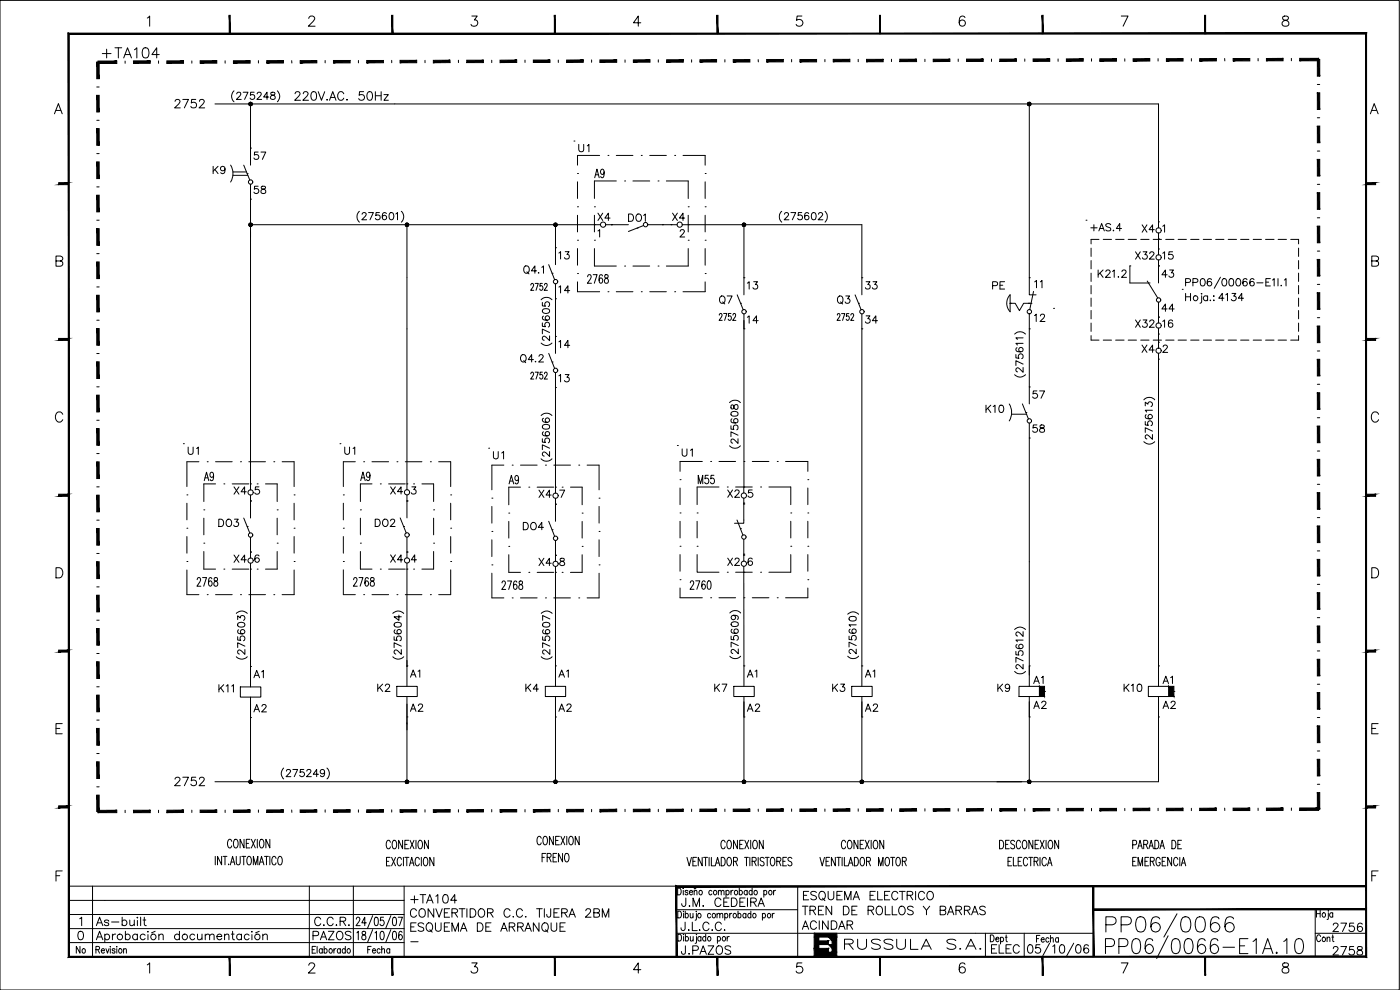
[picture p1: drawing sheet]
<svg xmlns="http://www.w3.org/2000/svg" width="420mm" height="297mm" viewBox="0 0 420 297" stroke-linecap="round" stroke-linejoin="round" font-family="sans-serif">
<defs><g id="words">
<text font-size="11" x="330.6" y="282.2">PP06/0066</text>
<g font-size="6.6">
<text x="29.6" y="18.7">+TA104</text>
<text x="252.2" y="286.1">RUSSULA S.A.</text>
</g>
<g font-size="6.2">
<text x="87.1" y="31.4">220V.AC. 50Hz</text>
<text x="177.1" y="54.7">A9</text>
<text x="122.1" y="272.3">+TA104</text>
<text x="239.5" y="275.9">TREN DE ROLLOS Y BARRAS</text>
<text x="239.9" y="271.6">ESQUEMA ELECTRICO</text>
<text x="122.1" y="280.8">ESQUEMA DE ARRANQUE</text>
<text x="122.1" y="276.6">CONVERTIDOR C.C. TIJERA 2BM</text>
</g>
<g font-size="5.7">
<text x="51.2" y="33.5">2752</text>
<text x="172.5" y="46.9">U1</text>
<text x="187.3" y="67.7">DO1</text>
<text x="175" y="86.1">2768</text>
<text x="214.8" y="92.4">Q7</text>
<text x="250.1" y="92.4">Q3</text>
<text x="154.9" y="110.1">Q4.2</text>
<text x="203.6" y="138.3">U1</text>
<text x="60" y="145.3">A9</text>
<text x="106.9" y="145.3">A9</text>
<text x="151.7" y="146.4">A9</text>
<text x="208.5" y="146.4">M55</text>
<text x="160.5" y="150.6">X4</text>
<text x="116.1" y="170">X4</text>
<text x="160.5" y="171.1">X4</text>
<text x="57.9" y="177.1">2768</text>
<text x="104.8" y="177.1">2768</text>
<text x="149.2" y="178.2">2768</text>
<text x="112.2" y="208.8">K2</text>
<text x="156.6" y="208.8">K4</text>
<text x="213.4" y="208.8">K7</text>
<text x="248.7" y="208.8">K3</text>
<text x="298.1" y="208.8">K9</text>
<text x="336.2" y="208.8">K10</text>
<text x="51.2" y="237.1">2752</text>
<text x="203.2" y="273">J.M. CEDEIRA</text>
<text x="27.5" y="279">As-built</text>
<text x="93.1" y="279">C.C.R.</text>
<text x="239.5" y="280.1">ACINDAR</text>
<text x="398.6" y="280.8">2756</text>
<text x="92.8" y="283.3">PAZOS</text>
<text x="203.2" y="287.5">J.PAZOS</text>
<text x="296.3" y="287.2">ELEC</text>
<text x="398.6" y="287.9">2758</text>
</g>
<g font-size="5.3">
<text x="62.8" y="53.3">K9</text>
<text x="75.1" y="49">57</text>
<text x="75.1" y="59.3">58</text>
<text x="178.2" y="67.4">X4</text>
<text x="200.7" y="67.4">X4</text>
<text x="326" y="70.6">+AS.4</text>
<text x="341.5" y="70.9">X4</text>
<text x="155.9" y="83.3">Q4.1</text>
<text x="166.5" y="79">13</text>
<text x="339.7" y="79">X32</text>
<text x="347.8" y="79">15</text>
<text x="166.5" y="89.3">14</text>
<text x="223" y="87.8">13</text>
<text x="258.6" y="87.8">33</text>
<text x="296.7" y="87.8">PE</text>
<text x="309.4" y="87.5">11</text>
<text x="328.4" y="84.3">K21.2</text>
<text x="347.5" y="84.3">43</text>
<text x="347.5" y="94.5">44</text>
<text x="223" y="98.1">14</text>
<text x="258.6" y="98.1">34</text>
<text x="309.4" y="97.7">12</text>
<text x="339.7" y="99.5">X32</text>
<text x="347.8" y="99.5">16</text>
<text x="166.5" y="105.5">14</text>
<text x="341.5" y="106.9">X4</text>
<text x="166.5" y="115.7">13</text>
<text x="294.6" y="124.9">K10</text>
<text x="308.7" y="120.6">57</text>
<text x="308.7" y="130.9">58</text>
<text x="55.4" y="137.6">U1</text>
<text x="102.3" y="137.6">U1</text>
<text x="146.8" y="139">U1</text>
<text x="69.1" y="149.6">X4</text>
<text x="116.1" y="149.6">X4</text>
<text x="217.3" y="150.3">X2</text>
<text x="64.6" y="159.1">DO3</text>
<text x="111.5" y="159.1">DO2</text>
<text x="155.9" y="160.2">DO4</text>
<text x="69.1" y="170">X4</text>
<text x="217.3" y="170.7">X2</text>
<text x="64.6" y="208.8">K11</text>
<text x="75.1" y="204.6">A1</text>
<text x="122.1" y="204.3">A1</text>
<text x="166.5" y="204.3">A1</text>
<text x="223" y="204.3">A1</text>
<text x="258.6" y="204.3">A1</text>
<text x="309" y="206.4">A1</text>
<text x="347.8" y="206.4">A1</text>
<text x="75.1" y="214.8">A2</text>
<text x="122.1" y="214.5">A2</text>
<text x="166.5" y="214.5">A2</text>
<text x="223" y="214.5">A2</text>
<text x="258.6" y="214.5">A2</text>
<text x="309" y="213.8">A2</text>
<text x="347.8" y="213.8">A2</text>
<text x="21.5" y="287.2">No</text>
</g>
<g font-size="4.9">
<text x="158" y="88.2">2752</text>
<text x="394.1" y="283.6">Cont</text>
</g>
<text font-size="2.6" x="122.1" y="283.6">-</text>
</g></defs>
<!-- layer: 2 -->
<g fill="#000" stroke="#000" stroke-width=".3">
<path d="M248.6 283.4h1.1v1.2zM248.6 281.2h1.1v1.1z"/>
<path d="M50.1 18.3v.7l5-.7zM50.1 19l5-.7v.7z"/>
<path d="M60.1 18.2v.8l5-.8zM60.1 19l5-.8v.8z"/>
<path d="M70.1 18.2v.8l5-.8zM70.1 19l5-.8v.8z"/>
<path d="M80.1 18.2v.7l4.9-.7zM80.1 18.9l4.9-.7v.7z"/>
<path d="M90.1 18.2v.7l5-.7zM90.1 18.9l5-.7v.7z"/>
<path d="M100.1 18.1v.8l5-.8zM100.1 18.9l5-.8v.8z"/>
<path d="M110.1 18.1v.8l5-.8zM110.1 18.9l5-.8v.7z"/>
<path d="M120.1 18.1v.7l5-.7zM120.1 18.8l5-.7v.7z"/>
<path d="M130 18.1v.7l5-.7zM130 18.8l5-.7 .1 .7z"/>
<path d="M140.1 18.1v.7l5-.7zM140.1 18.8l5-.7v.7z"/>
<path d="M150.1 18.1v.7l5-.8zM150.1 18.8l5-.8v.7z"/>
<path d="M160.1 18v.7l5-.7zM160.1 18.7l5-.7v.7z"/>
<path d="M170.1 18v.7l4.9-.7zM170.1 18.7l4.9-.7v.7z"/>
<path d="M180 18v.7l5.1-.7zM180 18.7l5.1-.7v.7z"/>
<path d="M190.1 18v.7l5-.8zM190.1 18.7l5-.8v.8z"/>
<path d="M200.1 17.9v.8l5-.8zM200.1 18.7l5-.8v.8z"/>
<path d="M210.1 17.9v.7l5-.7zM210.1 18.6l5-.7v.7z"/>
<path d="M220 17.9v.7l5-.7zM220 18.6l5-.7v.7z"/>
<path d="M230.1 17.9v.7l5-.7zM230.1 18.6l5-.7v.7z"/>
<path d="M240.1 17.9v.7l5-.7zM240.1 18.6l5-.7v.7z"/>
<path d="M250.1 17.8v.7l5-.7zM250.1 18.5l5-.7v.7z"/>
<path d="M260.1 17.8v.7l4.9-.7zM260.1 18.5l4.9-.7v.7z"/>
<path d="M270 17.8v.7l5-.7zM270 18.5l5-.7 .1 .7z"/>
<path d="M280.1 17.8v.7l5-.7zM280.1 18.5l5-.7v.6z"/>
<path d="M290.1 17.7v.7l5-.7zM290.1 18.4l5-.7v.7z"/>
<path d="M300.1 17.7v.7l5-.7zM300.1 18.4l5-.7v.7z"/>
<path d="M310 17.7v.7l5-.7zM310 18.4l5-.7v.7z"/>
<path d="M320 17.7v.7l5.1-.8zM320 18.4l5.1-.8v.8z"/>
<path d="M330.1 17.6v.8l5-.8zM330.1 18.4l5-.8v.8z"/>
<path d="M340.1 17.6v.8l5-.8zM340.1 18.4l5-.8v.7z"/>
<path d="M350.1 17.6v.7l4.9-.7zM350.1 18.3l4.9-.7v.7z"/>
<path d="M360 17.6v.7l5-.7zM360 18.3l5-.7v.7z"/>
<path d="M370.1 17.6v.7l5-.7zM370.1 18.3l5-.7v.7z"/>
<path d="M380.1 17.6v.6l5-.7zM380.1 18.2l5-.7v.7z"/>
<path d="M390.1 17.5v.7l5.6-.7zM390.1 18.2l5.6-.7v.7z"/>
<path d="M395.4 17.9l.7 4.9v-4.9zM395.4 17.9l.7 4.9h-.7z"/>
<path d="M29 28.6v5h.8zM29 28.6h.8v5z"/>
<path d="M29 18.7v4.9h.8zM29 18.7h.8v4.9z"/>
<path d="M74.7 31.2l.1 .3 .4-.3zM74.8 31.5l.4-.3-.3 .5zM75.2 31.2l-.3 .5h.3z"/>
<path d="M74.9 30.8l.3 .4v-.5zM74.8 30.9l.1-.1 .3 .4zM74.8 30.9l-.1 .3h.5z"/>
<path d="M75.2 31.2v.5h.2zM75.2 31.2l.4 .3-.2 .2zM75.2 31.2l.4 .3 .1-.3z"/>
<path d="M75.2 31.2h.5l-.1-.3zM75.4 30.8l.2 .1-.4 .3zM75.2 30.7v.5l.2-.4z"/>
<path d="M395.4 27.8l.7 5v-5zM395.4 27.8l.7 5h-.7z"/>
<path d="M395.4 37.8l.7 5v-5zM395.4 37.8l.7 5h-.7z"/>
<path d="M29 48.6v5h.8zM29 48.6h.8v5z"/>
<path d="M29 38.6v5h.8zM29 38.6h.8v5z"/>
<path d="M395.4 47.8l.7 5v-5zM395.4 47.8l.7 5h-.7z"/>
<path d="M395.4 57.8l.7 5v-5zM395.4 57.8l.7 5h-.7z"/>
<path d="M29 68.6v5h.8zM29 68.6h.8v5z"/>
<path d="M29 58.6v5h.8zM29 58.6h.8v5z"/>
<path d="M74.7 67.4l.1 .3 .4-.3zM74.8 67.7l.4-.3-.3 .5zM75.2 67.4l-.3 .5h.3z"/>
<path d="M74.9 67l.3 .4v-.5zM74.9 67l.3 .4-.4-.2zM74.8 67.2l-.1 .2h.5z"/>
<path d="M75.2 67.4v.5h.2zM75.2 67.4l.4 .3-.2 .2zM75.2 67.4l.4 .3 .1-.3z"/>
<path d="M75.2 67.4h.5l-.1-.2zM75.4 67l.2 .2-.4 .2zM75.2 66.9v.5l.2-.4z"/>
<path d="M121.6 67.4l.1 .3 .4-.3zM121.7 67.7l.4-.3-.2 .5zM122.1 67.4l-.2 .5h.2z"/>
<path d="M121.9 67l.2 .4v-.5zM121.9 67l.2 .4-.4-.2zM121.7 67.2l-.1 .2h.5z"/>
<path d="M122.1 67.4v.5h.3zM122.1 67.4l.5 .3-.2 .2zM122.1 67.4l.5 .3v-.3z"/>
<path d="M122.1 67.4h.5v-.2zM122.4 67l.2 .2-.5 .2zM122.1 66.9v.5l.3-.4z"/>
<path d="M166.2 67.4l.1 .3 .4-.3zM166.3 67.7l.4-.3-.2 .5zM166.7 67.4l-.2 .5h.2z"/>
<path d="M166.5 67l.2 .4v-.5zM166.5 67l.2 .4-.4-.2zM166.3 67.2l-.1 .2h.5z"/>
<path d="M166.7 67.4v.5h.3zM166.7 67.4l.4 .3-.1 .2zM166.7 67.4l.4 .3 .1-.3z"/>
<path d="M166.7 67.4h.5l-.1-.2zM167 67l.1 .2-.4 .2zM166.7 66.9v.5l.3-.4z"/>
<path d="M222.8 67.4v.3l.5-.3zM222.8 67.7l.5-.3-.3 .5zM223.3 67.4l-.3 .5h.3z"/>
<path d="M223 67l.3 .4v-.5zM223 67l.3 .4-.5-.2zM222.8 67.2v.2h.5z"/>
<path d="M223.3 67.4v.5h.2zM223.3 67.4l.4 .3-.2 .2zM223.3 67.4l.4 .3 .1-.3z"/>
<path d="M223.3 67.4h.5l-.1-.2zM223.5 67l.2 .2-.4 .2zM223.3 66.9v.5l.2-.4z"/>
<path d="M395.4 67.8l.7 5v-5zM395.4 67.8l.7 5h-.7z"/>
<path d="M395.4 77.8l.7 5v-5zM395.4 77.8l.7 5h-.7z"/>
<path d="M29 88.6v5h.8zM29 88.6h.8v5z"/>
<path d="M29 78.6v5h.8zM29 78.6h.8v5z"/>
<path d="M395.4 87.8l.7 5v-5zM395.4 87.8l.7 5h-.7z"/>
<path d="M395.4 97.8l.7 5v-5zM395.4 97.8l.7 5h-.7z"/>
<path d="M29 108.6v5h.8zM29 108.6h.8v5z"/>
<path d="M29 98.6v5h.8zM29 98.6h.8v5z"/>
<path d="M395.4 107.8l.7 5v-5zM395.4 107.8l.7 5h-.7z"/>
<path d="M395.4 117.8l.7 5v-5zM395.4 117.8l.7 5h-.7z"/>
<path d="M29 128.6v5h.8zM29 128.6h.8v5z"/>
<path d="M29 118.6v5h.8zM29 118.6h.8v5z"/>
<path d="M395.4 127.8l.7 5v-5zM395.4 127.8l.7 5h-.7z"/>
<path d="M395.4 137.8l.7 5v-5zM395.4 137.8l.7 5h-.7z"/>
<path d="M29 148.6v5h.8zM29 148.6h.8v5z"/>
<path d="M29 138.6v5h.8zM29 138.6h.8v5z"/>
<path d="M395.4 147.8l.7 5v-5zM395.4 147.8l.7 5h-.7z"/>
<path d="M395.4 157.8l.7 5v-5zM395.4 157.8l.7 5h-.7z"/>
<path d="M29 168.6v5h.8zM29 168.6h.8v5z"/>
<path d="M29 158.6v5h.8zM29 158.6h.8v5z"/>
<path d="M395.4 167.8l.7 5v-5zM395.4 167.8l.7 5h-.7z"/>
<path d="M395.4 177.8l.7 5v-5zM395.4 177.8l.7 5h-.7z"/>
<path d="M29 188.6v5h.8zM29 188.6h.8v5z"/>
<path d="M29 178.6v5h.8zM29 178.6h.8v5z"/>
<path d="M395.4 187.8l.7 5v-5zM395.4 187.8l.7 5h-.7z"/>
<path d="M395.4 197.8l.7 5v-5zM395.4 197.8l.7 5h-.7z"/>
<path d="M29 208.6v5h.8zM29 208.6h.8v5z"/>
<path d="M29 198.6v5h.8zM29 198.6h.8v5z"/>
<path d="M312 205.9v3.1h1.5zM312 205.9h1.5v3.1z"/>
<path d="M350.8 205.9v3.1h1.5zM350.8 205.9h1.5v3.1z"/>
<path d="M395.4 207.8l.7 5v-5zM395.4 207.8l.7 5h-.7z"/>
<path d="M395.4 217.8l.7 5v-5zM395.4 217.8l.7 5h-.7z"/>
<path d="M29 228.6v5h.8zM29 228.6h.8v5z"/>
<path d="M29 218.6v5h.8zM29 218.6h.8v5z"/>
<path d="M74.7 234.6l.1 .2 .4-.2zM74.8 234.8l.4-.2-.3 .4zM75.2 234.6l-.3 .4 .3 .1z"/>
<path d="M74.9 234.1l.3 .5v-.6zM74.9 234.1l.3 .5-.4-.3zM74.8 234.3l-.1 .3h.5z"/>
<path d="M75.2 234.6v.5l.2-.1zM75.2 234.6l.4 .2-.2 .2zM75.2 234.6l.4 .2 .1-.2z"/>
<path d="M75.2 234.6h.5l-.1-.3zM75.4 234.1l.2 .2-.4 .3zM75.2 234v.6l.2-.5z"/>
<path d="M121.6 234.6l.1 .2 .4-.2zM121.7 234.8l.4-.2-.2 .4zM122.1 234.6l-.2 .4 .2 .1z"/>
<path d="M121.9 234.1l.2 .5v-.6zM121.9 234.1l.2 .5-.4-.3zM121.7 234.3l-.1 .3h.5z"/>
<path d="M122.1 234.6v.5l.3-.1zM122.1 234.6l.5 .2-.2 .2zM122.1 234.6l.5 .2v-.2z"/>
<path d="M122.1 234.6h.5v-.3zM122.4 234.1l.2 .2-.5 .3zM122.1 234v.6l.3-.5z"/>
<path d="M166.2 234.6l.1 .2 .4-.2zM166.3 234.8l.4-.2-.2 .4zM166.7 234.6l-.2 .4 .2 .1z"/>
<path d="M166.5 234.1l.2 .5v-.6zM166.5 234.1l.2 .5-.4-.3zM166.3 234.3l-.1 .3h.5z"/>
<path d="M166.7 234.6v.5l.3-.1zM166.7 234.6l.4 .2-.1 .2zM166.7 234.6l.4 .2 .1-.2z"/>
<path d="M166.7 234.6h.5l-.1-.3zM167 234.1l.1 .2-.4 .3zM166.7 234v.6l.3-.5z"/>
<path d="M308.4 234.6v.2l.5-.2zM308.4 234.8l.5-.2-.2 .4zM308.9 234.6l-.2 .4 .2 .1z"/>
<path d="M308.7 234.1l.2 .5v-.6zM308.4 234.3l.3-.2 .2 .5zM308.4 234.3v.3h.5z"/>
<path d="M308.9 234.6v.5l.3-.1zM308.9 234.6l.4 .2-.1 .2zM308.9 234.6l.4 .2 .1-.2z"/>
<path d="M308.9 234.6h.5l-.1-.3zM309.2 234.1l.1 .2-.4 .3zM308.9 234v.6l.3-.5z"/>
<path d="M395.4 227.8l.7 5v-5zM395.4 227.8l.7 5h-.7z"/>
<path d="M395.4 237.8l.7 5v-5zM395.4 237.8l.7 5h-.7z"/>
<path d="M29 238.6v4.9h.8zM29 238.6h.8v4.9z"/>
<path d="M29.4 243.8h5.7v-.7zM29.4 243.1h5.7l-5.7 .7z"/>
<path d="M40.1 243.8h5v-.7zM40 243.1h5.1l-5 .7z"/>
<path d="M50.1 243.8h5v-.7zM50.1 243.1h5l-5 .7z"/>
<path d="M60.1 243.8h5v-.7zM60.1 243.1h5l-5 .7z"/>
<path d="M70.1 243.8l5-.1v-.7zM70.1 243.1l5-.1-5 .8z"/>
<path d="M80.1 243.7h4.9v-.7zM80.1 243h4.9l-4.9 .7z"/>
<path d="M90.1 243.7h5v-.7zM90.1 243h5l-5 .7z"/>
<path d="M100.1 243.7h5v-.7zM100.1 243h5l-5 .7z"/>
<path d="M110.1 243.7h5v-.7zM110.1 243h5l-5 .7z"/>
<path d="M120.1 243.7h5v-.8zM120.1 242.9h5l-5 .8z"/>
<path d="M130 243.7h5.1v-.8zM130 242.9h5.1l-5.1 .8z"/>
<path d="M140.1 243.6h5v-.7zM140.1 242.9h5l-5 .7z"/>
<path d="M150.1 243.6h5v-.7zM150.1 242.9h5l-5 .7z"/>
<path d="M160.1 243.6h5v-.7zM160.1 242.9h5l-5 .7z"/>
<path d="M170.1 243.6h4.9v-.7zM170.1 242.9h4.9l-4.9 .7z"/>
<path d="M180 243.6l5.1-.1v-.7zM180 242.9l5.1-.1-5.1 .8z"/>
<path d="M190.1 243.5h5v-.7zM190.1 242.8h5l-5 .7z"/>
<path d="M200.1 243.5h5v-.7zM200.1 242.8h5l-5 .7z"/>
<path d="M210.1 243.5h5v-.7zM210.1 242.8h5l-5 .7z"/>
<path d="M220 243.5h5v-.7zM220 242.8h5l-5 .7z"/>
<path d="M230.1 243.4h5v-.7zM230.1 242.7h5l-5 .7z"/>
<path d="M240.1 243.4h5v-.7zM240.1 242.7h5l-5 .7z"/>
<path d="M250.1 243.4h5v-.7zM250.1 242.7h5l-5 .7z"/>
<path d="M260.1 243.4h4.9v-.7zM260.1 242.7h4.9l-4.9 .7z"/>
<path d="M270 243.4h5.1l-.1-.8zM270 242.7l5-.1-5 .8z"/>
<path d="M280.1 243.4h5v-.8zM280.1 242.6h5l-5 .8z"/>
<path d="M290.1 243.4l5-.1v-.7zM290.1 242.6h5l-5 .8z"/>
<path d="M300.1 243.3h5v-.7zM300.1 242.6h5l-5 .7z"/>
<path d="M310 243.3h5v-.7zM310 242.6h5l-5 .7z"/>
<path d="M320 243.3h5.1v-.7zM320 242.6h5.1l-5.1 .7z"/>
<path d="M330.1 243.3h5v-.7zM330.1 242.6h5l-5 .7z"/>
<path d="M340.1 243.2h5v-.7zM340.1 242.5h5l-5 .7z"/>
<path d="M350.1 243.2h4.9v-.7zM350.1 242.5h4.9l-4.9 .7z"/>
<path d="M360 243.2h5v-.7zM360 242.5h5l-5 .7z"/>
<path d="M370.1 243.2h5v-.7zM370.1 242.5h5l-5 .7z"/>
<path d="M380.1 243.2l5-.1v-.7zM380.1 242.5l5-.1-5 .8z"/>
<path d="M390.1 243.1h5.6v-.7zM390.1 242.4h5.6l-5.6 .7z"/>
<path d="M245.7 281.2l-1.4 3.4h1.4zM244.3 281.2h1.4l-1.4 3.4z"/>
<path d="M245.7 282.3v1.1l2.9-1.1zM245.7 283.4l2.9-1.1v1.1z"/>
<path d="M244.3 286.8l4.3-2.2v2.2zM244.3 284.6v2.2l4.3-2.2z"/>
<path d="M249.7 281.2v4.5l1.4-4.5zM251.1 281.2v4.5h-1.4z"/>
<path d="M248.6 285.7l2.5 1.1v-1.1zM248.6 285.7l2.5 1.1h-2.5z"/>
</g>
<g fill="none" stroke="#000" stroke-width=".3">
<path d="M57.6 18.3v.7M67.6 18.2v.8M77.6 18.2v.7M87.5 18.2l.1 .7M97.6 18.1v.8M107.6 18.1v.8M117.6 18.1v.7M127.6 18.1v.7M137.6 18.1v.7M147.6 18.1v.7M157.6 18v.7M167.6 18v.7"/>
<path d="M177.5 18v.7M187.6 18v.7M197.6 17.9v.8M207.6 17.9v.8M217.6 17.9v.7M227.5 17.9l.1 .7M237.6 17.9v.7M247.6 17.9v.6M257.6 17.8v.7M267.5 17.8v.7M277.6 17.8v.7M287.6 17.7v.7"/>
<path d="M297.6 17.7v.7M307.6 17.7v.7M317.5 17.7v.7M327.6 17.6v.8M337.6 17.6v.8M347.6 17.6v.7M357.5 17.6v.7M367.5 17.6l.1 .7M377.6 17.6v.7M387.6 17.5v.7M395.7 17.5v.7M29 36.1h.8"/>
<path d="M29 26.1h.8M64.5 31.2h283.2M70.2 27.2a2.23 2.23 0 0 0 0 3.4M71 28.2l.5-.5 .6 .1 .2 .3-.3 .7-1 1h1.4M73 27.7h1.4l-1 2.1M75.2 31.2v13.2M76.3 27.7h-1.1l-.1 .9a.74 .74 0 0 1 1.2 0 .74 .74 0 0 1-.2 1.1 .74 .74 0 0 1-1-.3M77.2 28.2l.4-.5 .6 .1 .2 .3-.3 .7-1 1h1.4M80.6 29.1h-1.5l1-1.4v2.1M81.4 27.8v.6l.6 .2a.62 .62 0 0 1 .6 .6 .62 .62 0 0 1-.5 .6l-.8-.2a.81 .81 0 0 1 .1-.9 .81 .81 0 0 1 .8-.2l.3-.3-.1-.4zM83.2 27.2a2.23 2.23 0 0 1 0 3.4M308.9 31.2v52.1"/>
<path d="M395.4 25.3h.7M395.4 35.3h.7M29 56.1h.8M29 46.1h.8M69.9 51.6h4.1M69.9 52.6h4.5M75.2 59.8v85.4M173.3 52.1h.1M173.3 54.6v4.9M180 46.6h-6.7v3M182.5 46.6h.1M185 54.3h-6.6v5.2"/>
<path d="M185 46.6h4.9M187.5 54.3h.1M189.9 54.3h5.1M192.4 46.6h.1M195 46.6h5M197.5 54.3h.1M200 54.3h6.5v5.2M202.5 46.6h.1M205 46.6h6.6v3M211.6 52.1h.1M211.6 54.6v4.9M395.4 45.3h.7"/>
<path d="M395.4 55.3h.7M29 76.1h.8M29 66.1h.8M107.9 63.4a2.18 2.18 0 0 0 0 3.3M108.7 64.3l.4-.5h.4l.4 .6-1.3 1.5h1.4M110.6 63.8h1.5l-1.1 2.1M113.9 63.8h-1l-.1 .9a.75 .75 0 0 1 1.1 0 .75 .75 0 0 1-.2 1.2 .75 .75 0 0 1-1.1-.4M116 64.1l-.2-.2a.66 .66 0 0 0-1 .3 1.3 1.3 0 0 0 .5 1.7 .67 .67 0 0 0 .7-.6 .67 .67 0 0 0-.6-.7 .67 .67 0 0 0-.7 .6M117.1 63.9a.66 .66 0 0 1 1 .3l.1 .5a.97 .97 0 0 1-.9 1.2 1.39 1.39 0 0 1-.2-2zM118.8 64.2l.5-.4v2.1M120.4 63.4a2.18 2.18 0 0 1 0 3.3M122.1 67.4v77.8"/>
<path d="M166.7 67.4v6.9M173.3 72.1h.1M173.3 62h.1M173.3 64.6v5M178.4 72.1h.1M178.4 64.6v5M178.4 74.6v5.2M187.5 79.8h.1M189.9 79.8h5.1M197.5 79.8h.1M198.8 67.4h2.6M206.5 72.1h.1"/>
<path d="M206.5 67.4h52.2v15.9M206.5 64.6v5M206.5 74.6v5.2h-6.5M211.6 62h.1M211.6 72.1h.1M211.6 64.6v5M211.6 74.6v5M223.3 67.4v15.9M234.6 63.4a2.18 2.18 0 0 0 0 3.3M235.4 64.3l.2-.4 .6-.1 .4 .2v.4l-1.3 1.5h1.5M237.4 63.8h1.4l-1 2.1M240.6 63.8h-1l-.1 .9a.75 .75 0 0 1 1.2 0 .75 .75 0 0 1-.2 1.2 .75 .75 0 0 1-1.1-.4"/>
<path d="M242.7 64.1l-.1-.2a.66 .66 0 0 0-1 .3v1.4a.66 .66 0 0 0 1 .2 .66 .66 0 0 0-.2-1.1 .66 .66 0 0 0-.9 .5M243.8 63.9a.66 .66 0 0 1 1 .3l.1 .5a.97 .97 0 0 1-.8 1.2 1.39 1.39 0 0 1-.3-2zM245.7 64.3l.1-.4 .7-.1 .4 .6-1.4 1.5h1.5M247.6 63.4a2.27 2.27 0 0 1 0 3.3M327.4 71.8v1.4M327.4 74.5v2.4M327.4 78.2v2.5M338.6 71.8h2.5M349.8 71.8h2.5M353.6 71.8h2.5M357.3 71.8h2.5M361.1 71.8h2.5"/>
<path d="M364.8 71.8h2.5M368.6 71.8h2.5M372.3 71.8h2.5M376.1 71.8h2.5M379.8 71.8h2.6M383.6 71.8h2.5M387.3 71.8h2.4v1.4M389.7 74.5v2.4M389.7 78.2v2.5M395.4 65.3h.7M395.4 75.3h.7M29 96.1h.8"/>
<path d="M29 86.1h.8M162.4 89.9a2.19 2.19 0 0 1 3.3 0M162.8 96.9v1l.9 .1a.77 .77 0 0 1 0-1.1 .77 .77 0 0 1 1.1 .1 .77 .77 0 0 1-.3 1.1M162.8 90.7v1.1l.9 .1a.77 .77 0 0 1 0-1.2 .77 .77 0 0 1 1.1 .1 .77 .77 0 0 1-.3 1.2M162.9 92.9l.8-.3 .8 .1a.68 .68 0 0 1 .4 .6 .68 .68 0 0 1-.4 .6 1.01 1.01 0 0 1-1.2 .1 1.01 1.01 0 0 1-.4-1.1zM163.1 94.9h-.2a.66 .66 0 0 0 .3 1.1 1.03 1.03 0 0 0 1 .2 1.03 1.03 0 0 0 .7-.8 .67 .67 0 0 0-.7-.6 .67 .67 0 0 0-.6 .6 .67 .67 0 0 0 .6 .7M164.9 99.8l-2.1-1.1v1.4M166.7 89.6v11.4M185 87.5h4.9M192.4 87.5h.1M195 87.5h5M202.5 87.5h.1"/>
<path d="M211.6 82.1h.1M211.6 84.6v2.9h-6.6M215.9 94.6a.46 .46 0 0 1 .6-.5 .46 .46 0 0 1 .1 .8l-.8 1.2h.9M217.2 94.1h.9l-.6 2M219.4 94.1h-.7l-.1 .8a.58 .58 0 0 1 .9 .5 .58 .58 0 0 1-.9 .5l-.1-.2M220 94.6v-.3a.45 .45 0 0 1 .7-.1 .45 .45 0 0 1 0 .7l-.8 1.2h1M223.3 96.1v50M251.3 94.6l.2-.5 .5 .1 .1 .3-.9 1.6h1M252.6 94.1h.9l-.6 2M254.8 94.1h-.7l-.1 .8a.58 .58 0 0 1 .9 .5 .58 .58 0 0 1-.9 .5v-.2M255.4 94.6v-.1a.45 .45 0 0 1 .6-.4 .45 .45 0 0 1 .1 .8l-.8 1.2h.9M258.7 98.7v101.1"/>
<path d="M303.1 88.5v5M303.2 88.4a3.7 3.7 0 0 0 0 5.1M308.7 91h.7M310.2 87.4l-1.2 5.5M327.4 85.7v2.5M327.4 89.4v2.5M327.4 93.2v2.5M327.4 96.9v2.5M389.7 81.9v2.5M389.7 85.7v2.5M389.7 89.4v2.5M389.7 93.2v2.5"/>
<path d="M389.7 96.9v2.5M395.4 85.3h.7M395.4 95.3h.7M29 116.1h.8M29 106.1h.8M159.3 112.2a.46 .46 0 0 1 .6-.5 .46 .46 0 0 1 .2 .8l-.8 1.2h.9M160.6 111.7h.9l-.6 2M162.4 102.9a2.19 2.19 0 0 0 3.3 0M162.8 111.7h-.7v.9a.58 .58 0 0 1 .9 .4 .58 .58 0 0 1-.9 .5l-.1-.2M163.4 112.2v-.3a.47 .47 0 0 1 .7-.1 .47 .47 0 0 1 .1 .7l-.9 1.2h1M164.9 100.8v1.4l-1-1-.7-.3-.4 .4v.4l.5 .4M166.7 116.3v29.9"/>
<path d="M304.5 112.4a2.19 2.19 0 0 0 3.3 0M304.5 100.2a2.28 2.28 0 0 1 3.3 0M304.9 106.4v1l.9 .1a.77 .77 0 0 1 0-1.2 .77 .77 0 0 1 1.1 .2 .77 .77 0 0 1-.3 1.1M305.2 104.3a.6 .6 0 0 0-.2 1l.8 .3 .9-.1a.66 .66 0 0 0 .2-1.1 .66 .66 0 0 0-1.1 .2 .66 .66 0 0 0 .5 1M307 110.3v1.4l-1.5-1.4-.6 .5 .1 .6 .4 .2M307 109.2l-2.1-1v1.5M307 103h-2.1l.4 .5M307 101.4h-2.1l.4 .5M327.4 100.7v1.4h2.4M331.1 102.1h2.5M334.8 102.1h2.6M338.6 102.1h2.5"/>
<path d="M343.3 120a2.19 2.19 0 0 1 3.2 0M349.8 102.1h2.5M353.6 102.1h2.5M357.3 102.1h2.5M361.1 102.1h2.5M364.8 102.1h2.5M368.6 102.1h2.5M372.3 102.1h2.5M376.1 102.1h2.5M379.8 102.1h2.6M383.6 102.1h2.5M389.7 100.7v1.4h-2.4"/>
<path d="M395.4 105.3h.7M395.4 115.3h.7M29 136.1h.8M29 126.1h.8M56.1 138.5v7.5M62.2 138.5h.1M64.7 138.5h5M72.2 138.5h.1M74.7 138.5h5M82.2 138.5h.1M84.7 138.5h3.6v7.5M103 138.5v7.5"/>
<path d="M109.1 138.5h.1M111.6 138.5h5M119.1 138.5h.1M121.6 138.5h5M129.2 138.5h.1M131.7 138.5h3.6v7.5M147.6 139.6v7.4M156.2 139.6h5M162.4 137.7a2.19 2.19 0 0 0 3.3 0M162.4 124.7a2.28 2.28 0 0 1 3.3 0M162.8 131.6v1.1h.9a.76 .76 0 0 1 0-1.1 .76 .76 0 0 1 1.2 .2 .76 .76 0 0 1-.4 1.1M162.9 127.6l.8-.3a.98 .98 0 0 1 1.2 .7v.2a1.18 1.18 0 0 1-1.1 .6 1.18 1.18 0 0 1-1-.8z"/>
<path d="M163.1 129.6a.6 .6 0 0 0-.2 .9l.8 .3 .9-.1a.66 .66 0 0 0 .1-1 .66 .66 0 0 0-1 .2 .66 .66 0 0 0 .5 .9M163.1 125.5a.55 .55 0 0 0-.2 .9 1.2 1.2 0 0 0 2-.4 .67 .67 0 0 0-.7-.6 .67 .67 0 0 0-.6 .6 .67 .67 0 0 0 .6 .7M163.7 139.6h.1M164.9 135.5v1.4l-1-1-.7-.3-.4 .4v.4l.5 .4M164.9 134.5l-2.1-1v1.4M166.2 139.6h5M173.7 139.6h.1M176.2 139.6h3.6v7.4M210.8 138.5h-6.7v2.9M213.3 138.5h.1M215.8 138.5h5M218.9 133.8a2.19 2.19 0 0 0 3.3 0"/>
<path d="M218.9 120.8a2.19 2.19 0 0 1 3.3 0M219.4 127.7v1.1h.9a.76 .76 0 0 1 0-1.1 .76 .76 0 0 1 1.1 .2 .76 .76 0 0 1-.3 1.1M219.5 123.8a1.3 1.3 0 0 1 2 .3v.2a1.23 1.23 0 0 1-2.1 0zM219.5 121.6a.8 .8 0 0 0 .2 1.1l.4-.1 .2-.6a.65 .65 0 0 1 .4-.6 .65 .65 0 0 1 .7 .2v1a.88 .88 0 0 1-1 0 .88 .88 0 0 1-.3-1zM219.7 125.7l-.2 .1a.73 .73 0 0 0 .3 1h1.4a.66 .66 0 0 0 .1-1 .66 .66 0 0 0-1 .2 .66 .66 0 0 0 .5 .9M221.5 131.6v1.4l-1.3-1.2h-.7l-.1 .7 .5 .5M221.5 130.6l-2.1-1v1.4M223.3 138.5h.1M225.8 138.5h5M233.3 138.5h.1M235.8 138.5h6.6v2.9M303.6 124.3h4.5"/>
<path d="M308.9 131.4v37.2M343.3 132.5a2.19 2.19 0 0 0 3.2 0M343.7 126.5v1l.9 .1a.76 .76 0 0 1 0-1.1 .76 .76 0 0 1 1.1 .1 .76 .76 0 0 1-.3 1.1M343.7 121.8v-1.1l.8 .6a.71 .71 0 0 1 1.2-.5 .71 .71 0 0 1-.3 1.2M344 124.4l-.2 .1a.71 .71 0 0 0 .3 1 1.06 1.06 0 0 0 1.8-.5 .67 .67 0 0 0-.7-.7 .67 .67 0 0 0-.7 .7 .67 .67 0 0 0 .6 .7M345.9 130.4v1.4l-1.6-1.3-.6 .4 .1 .6 .4 .2M345.9 129.4l-2.2-1.1v1.4M345.9 123.1h-2.2l.4 .5M347.7 136.6v69.3M395.4 125.3h.7M395.4 135.3h.7M29 156.1h.8"/>
<path d="M29 146.1h.8M56.1 158.5h.1M56.1 148.5h.1M56.1 151v5M61.2 153h.1M61.2 145.2v5.3M61.2 155.5v5M67.2 145.2h.1M77.2 145.2h.1M79.7 145.2h3.5v5.3M83.2 153h.1M83.2 155.5v5"/>
<path d="M88.3 148.5h.1M88.3 158.5h.1M88.3 151v5M103 158.5h.1M103 148.5h.1M103 151v5M108.2 153h.1M108.2 145.2v5.3M108.2 155.5v5M114.1 145.2h.1M124.1 145.2h.1M126.6 145.2h3.5v5.3"/>
<path d="M130.1 153h.1M130.1 155.5v5M135.3 148.5h.1M135.3 158.5h.1M135.3 151v5M147.6 149.5h.1M147.6 159.5h.1M147.6 152v5M152.7 154h.1M152.7 146.2v5.3M152.7 156.4v5M168.7 146.2h.1"/>
<path d="M171.2 146.2h3.5v5.3M174.7 154h.1M174.7 156.4v5M179.8 149.5h.1M179.8 159.5h.1M179.8 152v5M204.1 153.9h.1M204.1 143.9h.1M204.1 146.4v5M204.1 156.4v5M209.2 153.9h.1M209.2 146.1v5.3"/>
<path d="M209.2 156.4v5M220.8 146.1h5M223.2 156v1h-2.8M228.3 146.1h.1M230.8 146.1h6.5v5.3M237.3 153.9h.1M237.3 156.4v5M242.4 143.9h.1M242.4 153.9h.1M242.4 146.4v5M242.4 156.4v5M395.4 145.3h.7"/>
<path d="M395.4 155.3h.7M29 176.1h.8M29 166.1h.8M56.1 168.5h.1M56.1 161v5M61.2 163h.1M61.2 165.5v5.3M64.7 178.4h5M72.2 178.4h.1M74.7 178.4h5M75.2 170.8v29.2M77.2 170.8h.1"/>
<path d="M82.2 178.4h.1M83.2 163h.1M83.2 165.5v5.3h-3.5M88.3 168.5h.1M88.3 161v5M88.3 171v7.4h-3.6M103 168.5h.1M103 161v5M108.2 163h.1M108.2 165.5v5.3M111.6 178.4h5M119.1 178.4h.1"/>
<path d="M121.6 178.4h5M122.1 170.8v29.2M124.1 170.8h.1M129.2 178.4h.1M130.1 163h.1M130.1 165.5v5.3h-3.5M135.3 168.5h.1M135.3 161v5M135.3 171v7.4h-3.6M147.6 169.5h.1M147.6 162v5M152.7 163.9h.1"/>
<path d="M152.7 166.4v5.3M156.2 179.4h5M163.7 179.4h.1M166.2 179.4h5M166.7 171.7v28.3M168.7 171.7h.1M173.7 179.4h.1M174.7 163.9h.1M174.7 166.4v5.3h-3.5M179.8 169.5h.1M179.8 162v5M179.8 172v7.4h-3.6"/>
<path d="M204.1 173.9h.1M204.1 163.9h.1M204.1 166.4v5M204.1 176.4v3h6.7M207.2 174.9l.1-.4a.56 .56 0 0 1 .8-.1 .56 .56 0 0 1 0 .8l-1 1.6h1.2M208.8 174.3h1.2l-.9 2.5M209.2 166.4v5.3h6.6M209.2 163.9h.1M211.6 174.6l-.5-.3a1.62 1.62 0 0 0 .1 2.5 .74 .74 0 0 0 .5-.9 .74 .74 0 0 0-.8-.5l-.3 .6M212.5 174.4l.4-.1a1.82 1.82 0 0 1 0 2.5h-.2a2.08 2.08 0 0 1-.2-2.4zM213.3 179.4h.1M215.8 179.4h5"/>
<path d="M220.8 171.7h5M223.2 171.7l.1 28.1M223.3 179.4h.1M225.8 179.4h5M228.3 171.7h.1M233.3 179.4h.1M237.3 163.9h.1M237.3 166.4v5.3h-6.5M242.4 163.9h.1M242.4 173.9h.1M242.4 166.4v5M242.4 176.4v3h-6.6"/>
<path d="M395.4 165.3h.7M395.4 175.3h.7M29 196.1h.8M29 186.1h.8M70.9 197a2.23 2.23 0 0 0 3.3 0M70.9 184.1a2.23 2.23 0 0 1 3.3 0M71.3 191v1.1h1a.75 .75 0 0 1 0-1.1 .75 .75 0 0 1 1.1 .2 .75 .75 0 0 1-.3 1.1M71.3 185.9v-1.1l.8 .6a.72 .72 0 0 1 1.2-.5 .72 .72 0 0 1-.2 1.2M71.4 187l.9-.3a.97 .97 0 0 1 1.2 .8 1.23 1.23 0 0 1-2.2 0zM71.6 189l-.2 .1a.71 .71 0 0 0 .4 1 1.3 1.3 0 0 0 1.7-.5 .67 .67 0 0 0-.6-.7 .67 .67 0 0 0-.7 .6 .67 .67 0 0 0 .6 .7M73.5 194.9v1.4l-1.5-1.3-.7 .4 .1 .6 .4 .2M73.5 193.9l-2.2-1v1.4"/>
<path d="M117.9 197a2.18 2.18 0 0 0 3.3 0M117.9 184.1a2.18 2.18 0 0 1 3.3 0M118.3 191v1.1h.9a.75 .75 0 0 1 0-1.1 .75 .75 0 0 1 1.2 .2 .75 .75 0 0 1-.4 1.1M118.4 187l.8-.3a.97 .97 0 0 1 1.2 .8 1.17 1.17 0 0 1-1.1 .7 1.17 1.17 0 0 1-1-.8zM118.6 189l-.2 .1a.66 .66 0 0 0 .3 1h1.4a.66 .66 0 0 0 .2-1.1 .66 .66 0 0 0-1.1 .3 .66 .66 0 0 0 .5 .9M119.7 184.6v1.5l-1.4-1h2.1M120.4 194.9v1.4l-1.5-1.3-.6 .4 .1 .6 .4 .2M120.4 193.9l-2.1-1v1.4M162.4 197a2.19 2.19 0 0 0 3.3 0M162.4 184.1a2.19 2.19 0 0 1 3.3 0M162.9 191v1.1h.9a.75 .75 0 0 1 0-1.1 .75 .75 0 0 1 1.1 .2 .75 .75 0 0 1-.3 1.1M162.9 187l.9-.3a.97 .97 0 0 1 1.2 .8 1.23 1.23 0 0 1-2.1 0z"/>
<path d="M163.2 189l-.3 .1a.73 .73 0 0 0 .3 1 1.33 1.33 0 0 0 1.8-.5 .68 .68 0 0 0-.6-.8 .68 .68 0 0 0-.7 .7 .68 .68 0 0 0 .6 .7M165 194.9v1.4l-1-1-.8-.3-.3 .4v.4l.5 .4M165 193.9l-2.1-1v1.4M165 185.7l-2.1-1v1.4M219 196.9a2.18 2.18 0 0 0 3.3 0M219 183.9a2.18 2.18 0 0 1 3.3 0M219.4 190.9v1l.9 .1a.75 .75 0 0 1 .1-1.2 .75 .75 0 0 1 1.1 .2 .75 .75 0 0 1-.4 1.1M219.5 186.9a1.07 1.07 0 0 1 1.3-.4 1.07 1.07 0 0 1 .7 1.2l-.9 .3a.91 .91 0 0 1-1.2-.8zM219.7 188.8l-.2 .1a.66 .66 0 0 0 .3 1h1.5a.66 .66 0 0 0 .1-1 .66 .66 0 0 0-1.1 .2 .66 .66 0 0 0 .6 .9M220.1 184.6a.68 .68 0 0 1 .6 .9 .68 .68 0 0 1-1 .3 .68 .68 0 0 1 0-1.1 1.08 1.08 0 0 1 1.3-.1 1.08 1.08 0 0 1 .5 1.1l-.2 .1M221.6 194.7v1.5l-1.6-1.4-.4 .1-.2 .4 .1 .6 .4 .2M221.6 193.7l-2.2-1v1.4"/>
<path d="M254.4 196.9a2.18 2.18 0 0 0 3.3 0M254.4 184.3a2.18 2.18 0 0 1 3.3 0M254.8 190.9v1l.9 .1a.76 .76 0 0 1 0-1.2 .76 .76 0 0 1 1.2 .2 .76 .76 0 0 1-.4 1.1M254.9 185.2l.8-.3a.91 .91 0 0 1 1.3 .8 1.18 1.18 0 0 1-1.2 .6 1.18 1.18 0 0 1-1-.8zM255.1 188.8a.6 .6 0 0 0-.2 .9l.8 .3 1-.1a.66 .66 0 0 0 .1-1 .66 .66 0 0 0-1.1 .2 .66 .66 0 0 0 .5 .9M257 194.8v1.4l-1.6-1.4-.4 .1-.2 .4 .1 .6 .4 .2M257 193.7l-2.2-1v1.4M257 187.5h-2.2l.4 .5M304.5 188.9a2.19 2.19 0 0 1 3.3 0M304.9 195.4v1.1h.9a.76 .76 0 0 1 0-1.1 .76 .76 0 0 1 1.2 .2 .76 .76 0 0 1-.4 1.1M305.2 193.4a.55 .55 0 0 0-.2 .9 1.2 1.2 0 0 0 2-.4 .67 .67 0 0 0-.6-.6 .67 .67 0 0 0-.7 .7 .67 .67 0 0 0 .6 .6M307 199.3v1.4l-1.5-1.3-.4 .1-.2 .3 .1 .6 .4 .2"/>
<path d="M307 198.3l-2.1-1v1.4M307 192.1h-2.1l.4 .5M307 189.5v1.5l-1.5-1.4-.6 .4v.4l.5 .4M308.9 199.8v6.1M395.4 185.3h.7M395.4 195.3h.7M29 216.1h.8M29 206.1h.8M72.1 206.1h6.2v3.1h-6.2zM75.2 211.3v23.3M119.1 205.9h6.1v3.1h-6.1zM122.1 211.3v23"/>
<path d="M163.7 205.9h6.1v3.1h-6.1zM166.7 215.1v19.5M220.2 205.9h6.2v3.1h-6.2zM223.3 210.6v24.2M255.6 205.9h6.1v3.1h-6.1zM258.7 210.6v24.2M304.5 201.5a2.19 2.19 0 0 0 3.3 0M305.8 205.9h6.2v3.1h-6.2zM308.9 210.6v23.7M344.6 205.9h6.2v3.1h-6.2zM347.7 210.6v24M395.4 205.3h.7"/>
<path d="M395.4 215.3h.7M29 236.1h.8M29 226.1h.8M64.5 234.6h242.2M85.1 230.4a2.19 2.19 0 0 0 0 3.3M86 231.4l.4-.5 .6 .1 .2 .3-.3 .7-1 1h1.4M87.9 230.9h1.4l-1 2.1M91.2 230.9h-1l-.2 .9a.76 .76 0 0 1 1.2-.1 .76 .76 0 0 1-.1 1.2 .76 .76 0 0 1-1.1-.3M92.1 231.4l.4-.5 .6 .1 .2 .3-.3 .7-1 1h1.4M95.6 232.3h-1.6l1-1.4v2.1M97.4 231.6a.66 .66 0 0 1-.9 .5 .66 .66 0 0 1-.2-1 .66 .66 0 0 1 1 .1l.1 .4a1.01 1.01 0 0 1-.8 1.4l-.4-.3M98.1 230.4a2.19 2.19 0 0 1 0 3.3"/>
<path d="M395.4 225.3h.7M395.4 235.3h.7M29.4 243.1v.7M37.5 243.1v.7M47.6 243.1v.7M57.6 243.1v.7M64.6 256.9v2.6M66.5 256.9v2.6l-1.2-2.6v2.6M66.9 256.9h1.2M67.5 256.9v2.6M67.6 243.1v.7M68.6 259.3v.2z"/>
<path d="M69.1 259.5l.7-2.6 .7 2.6M69.4 258.6h.8M69.6 252.5a.59 .59 0 0 0-.4-.6 .59 .59 0 0 0-.6 .1 1.9 1.9 0 0 0 .2 2.4 .65 .65 0 0 0 .8-.6M70.4 252l.2-.2a1.23 1.23 0 0 1 .8 2 .61 .61 0 0 1-.4 .5 .61 .61 0 0 1-.6 0l-.3-.9zM70.9 256.9v1.9l.3 .6 .2 .1 .6-.3 .1-2.3M72.6 256.9h1.1M73.2 256.9v2.6M73.2 251.8v2.6l-1.1-2.6v2.6M73.9 253.1h.7M74.4 257.1l.2-.2a1.48 1.48 0 0 1 .5 2.5l-.2 .1a.74 .74 0 0 1-.8-.9zM75 251.8h-1.1v2.6h1.1M75.4 251.8l1.2 2.6"/>
<path d="M76 259.5v-2.6l.7 2.6 .7-2.6v2.6M76.6 251.8l-1.2 2.6M77.2 251.8v2.6M77.6 243v.7M77.8 259.5l.7-2.6 .7 2.6M78.1 258.6h.8M78.2 252l.2-.2a1.48 1.48 0 0 1 .5 2.5l-.2 .1a1.48 1.48 0 0 1-.5-2.4zM79.4 256.9h1.2M80 256.9v2.6M81 251.8v2.6l-1.2-2.6v2.6M81 256.9v2.6M82.8 257.6a.59 .59 0 0 0-.3-.6 .59 .59 0 0 0-.6 .1 1.83 1.83 0 0 0 .2 2.4 .6 .6 0 0 0 .7-.6"/>
<path d="M83.7 257.1l.2-.2a1.48 1.48 0 0 1 .5 2.5l-.2 .1a.74 .74 0 0 1-.8-.9zM87.5 243l.1 .7M97.6 243v.7M107.6 243v.7M116 258.4h.7M117.1 257.2h-1.1v2.6h1.1M117.2 252.7l-.4-.6a1.45 1.45 0 0 0-.6 2.5l.2 .1a.6 .6 0 0 0 .8-.6M117.5 257.2l1.2 2.6M117.6 243v.7M118 252.3l.2-.2a1.45 1.45 0 0 1 .5 2.5l-.2 .1a1.08 1.08 0 0 1-.8-1.6zM118.7 257.2l-1.2 2.6M120.5 257.8l-.4-.6a1.42 1.42 0 0 0-.6 2.5l.6 .1 .4-.6"/>
<path d="M120.8 252.1v2.6l-1.2-2.6v2.6M121.1 257.2v2.6M121.5 253.4h.7M121.5 257.2h1.2M122.1 257.2v2.6M122.6 252.1h-1.1v2.6h1.1M122.9 259.8l.7-2.6 .6 2.6M123.1 252.1l1.1 2.6M123.1 258.9h.9M124.2 252.1l-1.1 2.6M124.8 252.1v2.6M125.8 252.3l.1-.2a1.45 1.45 0 0 1 .5 2.5l-.1 .1a1.08 1.08 0 0 1-.9-1.6z"/>
<path d="M125.9 257.8l-.5-.6a1.42 1.42 0 0 0-.5 2.5l.5 .1 .5-.6M126.4 257.2v2.6M127.4 257.4l.2-.2a1.42 1.42 0 0 1 .5 2.5l-.2 .1a1.42 1.42 0 0 1-.5-2.4zM127.6 242.9v.8M128.6 252.1v2.6l-1.2-2.6v2.6M130.2 257.2v2.6l-1.2-2.6v2.6M137.6 242.9v.8M147.6 242.9v.7M157.6 242.9v.7M162.4 251.5l-.4-.6a1.42 1.42 0 0 0-.5 2.5l.5 .1 .4-.6M162.7 257.2h.7M163.3 251.1l.1-.2a1.42 1.42 0 0 1 .6 2.5l-.2 .1a1.42 1.42 0 0 1-.5-2.4z"/>
<path d="M163.8 256.1h-1.1v2.5M164.2 257.2l1-.1 .2-.3-.2-.7h-1v2.5M164.8 257.2l.6 1.4M166 257.2h.7M166.1 250.9v2.6l-1.2-2.6v2.6M166.8 252.2h.7M167.1 256.1h-1.1v2.5h1.1M167.6 242.9v.7M167.9 250.9h-1.1v2.6h1.1M168.3 250.9l1.2 2.6M168.8 256.1v2.5l-1.2-2.5v2.5M169.5 250.9l-1.2 2.6"/>
<path d="M169.8 256.1h.1a.74 .74 0 0 1 .9 .9l-.1 1a.59 .59 0 0 1-.3 .5 .59 .59 0 0 1-.6 0l-.4-.9zM170.1 250.9v2.6M171 251.1l.2-.2a1.42 1.42 0 0 1 .5 2.5l-.2 .1a1.42 1.42 0 0 1-.5-2.4zM173.8 250.9v2.6l-1.2-2.6v2.6M177.5 242.9v.7M187.6 242.8v.7M197.6 242.8v.7M206.2 257.2l.6 2.6 .7-2.6M207.6 242.8v.7M207.9 258.4h.7M209 257.2h-1.1v2.6h1.1M210.7 257.2v2.6l-1.2-2.6v2.6"/>
<path d="M211.2 257.2h1.1M211.8 257.2v2.6M212.8 257.2v2.6M213.5 257.2v2.6h1M214.7 259.8l.6-2.6 .7 2.6M214.9 258.9h.9M216.5 257.2a1.36 1.36 0 0 1 1.2 1 1.36 1.36 0 0 1-.4 1.5l-.8 .1zM217.6 242.8v.7M217.6 252.7l-.4-.6a1.45 1.45 0 0 0-.5 2.5l.2 .1a.6 .6 0 0 0 .7-.6M218.5 257.4l.2-.2a1.42 1.42 0 0 1 .5 2.5l-.2 .1a1.42 1.42 0 0 1-.5-2.4zM218.5 252.3l.2-.2a1.45 1.45 0 0 1 .5 2.5l-.2 .1a1.08 1.08 0 0 1-.9-1.6zM220.1 258.4l1-.1 .1-.8-1.1-.3v2.6"/>
<path d="M220.7 258.4l.6 1.4M221.3 252.1v2.6l-1.2-2.6v2.6M222 253.4h.7M223.1 252.1h-1.1v2.6h1.1M223.4 257.2h1.2M223.5 252.1l1.2 2.6M224 257.2v2.6M224.7 252.1l-1.2 2.6M225 257.2v2.6M225.3 252.1v2.6M225.7 258.4l1.1-.1 .1-.8-1.2-.3v2.6M226.2 252.3l.2-.2a1.43 1.43 0 0 1 .5 2.5l-.2 .1a1.08 1.08 0 0 1-.8-1.6z"/>
<path d="M226.3 258.4l.6 1.4M227.5 242.8l.1 .6M227.5 257.2v2.6M229.1 252.1v2.6l-1.2-2.6v2.6M229.3 257.6a.61 .61 0 0 0-1-.3 .61 .61 0 0 0 .2 1l.5 .3a.64 .64 0 0 1 .2 1 .64 .64 0 0 1-1.1-.2M229.7 257.2h1.1M230.3 257.2v2.6M231.5 257.4l.2-.2a1.42 1.42 0 0 1 .5 2.5l-.2 .1a1.42 1.42 0 0 1-.5-2.4zM233.1 258.4l1.1-.1 .1-.8-1.2-.3v2.6M233.8 258.4l.6 1.4M234.9 258.4h.7M236.1 257.2h-1.2v2.6h1.2"/>
<path d="M237.6 242.7v.7M237.7 257.6a.61 .61 0 0 0-1-.3 .61 .61 0 0 0 .1 1l.5 .3a.64 .64 0 0 1 .2 1 .64 .64 0 0 1-1-.2M246.1 257.2l.7 2.6 .6-2.6M247.6 242.7v.7M247.9 258.4h.7M249 257.2h-1.1v2.6h1.1M250.7 257.2v2.6l-1.2-2.6v2.6M251.1 257.2h1.2M251.7 257.2v2.6M252.7 257.2v2.6M253.4 257.2v2.6h1M253.8 252.7l-.4-.6a1.45 1.45 0 0 0-.5 2.5l.1 .1a.6 .6 0 0 0 .8-.6"/>
<path d="M254.6 259.8l.7-2.6 .7 2.6M254.6 252.3l.2-.2a1.41 1.41 0 0 1 .5 2.5l-.2 .1a1.08 1.08 0 0 1-.8-1.6zM254.9 258.9h.8M256.4 257.2a1.36 1.36 0 0 1 1.3 1 1.36 1.36 0 0 1-.4 1.5l-.9 .1zM257.5 252.1v2.6l-1.2-2.6v2.6M257.6 242.7v.7M258.1 253.4h.7M258.4 257.4l.2-.2a1.42 1.42 0 0 1 .5 2.5l-.1 .1a1.42 1.42 0 0 1-.6-2.4zM259.2 252.1h-1.1v2.6h1.1M259.7 252.1l1.2 2.6M260.1 258.4l1-.1 .1-.8-1.1-.3v2.6M260.6 258.4l.6 1.4"/>
<path d="M260.9 252.1l-1.2 2.6M261.5 252.1v2.6M262.4 252.3l.2-.2a1.45 1.45 0 0 1 .5 2.5l-.2 .1a1.39 1.39 0 0 1-.5-2.4zM263.7 259.8v-2.6l.6 2.6 .7-2.6v2.6M265.2 252.1v2.6l-1.2-2.6v2.6M265.9 257.4l.2-.2a1.42 1.42 0 0 1 .5 2.5l-.2 .1a1.42 1.42 0 0 1-.5-2.4zM267.3 257.2h1.2M267.5 242.7v.7M267.9 257.2v2.6M269.2 257.4l.2-.2a1.42 1.42 0 0 1 .5 2.5l-.2 .1a1.42 1.42 0 0 1-.5-2.4zM270.8 258.4l1-.1 .1-.8-1.1-.3v2.6M271.4 258.4l.6 1.4"/>
<path d="M277.6 242.6v.8M287.6 242.6v.8M297.6 242.6v.7M300 252.1a1.37 1.37 0 0 1 1.3 .9 1.37 1.37 0 0 1-.5 1.6l-.8 .1zM301.8 253.4h.7M302.5 258.4h.7M302.9 252.1h-1.1v2.6h1.1M303.6 257.2h-1.1v2.6h1.1M304.1 257.2v2.6h1M304.5 252.5a.61 .61 0 0 0-1-.3 .61 .61 0 0 0 .2 1l.7 .5 .1 .6a.67 .67 0 0 1-1.2 0M305.6 258.4h.6M306.3 252.7l-.4-.6a1.45 1.45 0 0 0-.5 2.5l.1 .1a.6 .6 0 0 0 .8-.6"/>
<path d="M306.7 257.2h-1.1v2.6h1.1M307.1 252.3l.2-.2a1.41 1.41 0 0 1 .5 2.5l-.2 .1a1.08 1.08 0 0 1-.8-1.6zM307.6 242.6v.7M308.4 257.8l-.4-.6a1.42 1.42 0 0 0-.5 2.5l.5 .1 .4-.6M308.7 257.2h1.2M309.3 257.2v2.6M310 252.1v2.6l-1.2-2.6v2.6M310.3 258.4l1.1-.1v-.8l-1.1-.3v2.6M310.6 253.4h.7M310.9 258.4l.6 1.4M311.7 252.1h-1.1v2.6h1.1M312.1 257.2v2.6"/>
<path d="M312.2 252.1l1.2 2.6M313.4 252.1l-1.2 2.6M313.9 252.1v2.6M314 257.8a.69 .69 0 0 0-.8-.5 .69 .69 0 0 0-.5 .9v.6a.69 .69 0 0 0 .5 1 .69 .69 0 0 0 .8-.6M314.4 259.8l.6-2.6 .7 2.6M314.6 258.9h.9M314.9 252.3l.2-.2a1.45 1.45 0 0 1 .5 2.5l-.2 .1a1.39 1.39 0 0 1-.5-2.4zM317.5 242.6v.7M317.7 252.1v2.6l-1.2-2.6v2.6M327.6 242.6v.7M337.6 242.6v.6M339.9 253.5l1.1-.1 .1-.4-.1-.7-1.1-.2v2.6"/>
<path d="M339.9 258.4h.7M341 257.2h-1.1v2.6h1.1M341.5 254.7l.6-2.6 .7 2.6M341.5 259.8v-2.6l.7 2.6 .7-2.6v2.6M341.7 253.8h.9M343.2 253.4l1.1-.2 .2-.4-.2-.5-1.1-.2v2.6M343.6 258.4h.7M343.9 253.4l.6 1.3M344.7 257.2h-1.1v2.6h1.1M344.8 254.7l.7-2.6 .7 2.6M345.1 253.8h.8M345.2 258.4l1-.1 .1-.8-1.1-.3v2.6"/>
<path d="M345.8 258.4l.6 1.4M346.6 252.1a1.34 1.34 0 0 1 1.2 .8 1.34 1.34 0 0 1-.2 1.4l-.4 .4h-.6zM347.6 242.5v.7M348.1 254.7l.7-2.6 .7 2.6M348.2 257.8l-.4-.6a1.42 1.42 0 0 0-.5 2.5l.5 .1 .3-.4 .1-.6h-.4M348.4 253.8h.8M348.8 258.4h.7M349.9 257.2h-1.1v2.6h1.1M351.6 257.2v2.6l-1.2-2.6v2.6M351.7 252.1a1.34 1.34 0 0 1 1.2 .8 1.34 1.34 0 0 1-.2 1.4l-.4 .4h-.6zM353.5 257.8l-.4-.6a1.42 1.42 0 0 0-.5 2.5l.5 .1 .4-.6M353.5 253.4h.7"/>
<path d="M354.1 257.2v2.6M354.5 259.8l.7-2.6 .7 2.6M354.6 252.1h-1.1v2.6h1.1M354.8 258.9h.8M357.5 242.5v.7M367.5 242.5l.1 .7M377.6 242.5v.7M387.6 242.4v.7M395.4 242.8h.7M245.7 281.2v1.1M245.7 283.4v1.2"/>
</g>
<!-- layer: 0 -->
<g fill="#000" stroke="#000" stroke-width=".3">
<path d="M308.4 31.2v.3l.5-.3zM308.4 31.5l.5-.3-.2 .5zM308.9 31.2l-.2 .5h.2z"/>
<path d="M308.7 30.8l.2 .4v-.5zM308.4 30.9l.3-.1 .2 .4zM308.4 30.9v.3h.5z"/>
<path d="M308.9 31.2v.5h.3zM308.9 31.2l.4 .3-.1 .2zM308.9 31.2l.4 .3 .1-.3z"/>
<path d="M308.9 31.2h.5l-.1-.3zM309.2 30.8l.1 .1-.4 .3zM308.9 30.7v.5l.3-.4z"/>
<path d="M222.8 234.6v.2l.5-.2zM222.8 234.8l.5-.2-.3 .4zM223.3 234.6l-.3 .4 .3 .1z"/>
<path d="M223 234.1l.3 .5v-.6zM223 234.1l.3 .5-.5-.3zM222.8 234.3v.3h.5z"/>
<path d="M223.3 234.6v.5l.2-.1zM223.3 234.6l.4 .2-.2 .2zM223.3 234.6l.4 .2 .1-.2z"/>
<path d="M223.3 234.6h.5l-.1-.3zM223.5 234.1l.2 .2-.4 .3zM223.3 234v.6l.2-.5z"/>
<path d="M258.1 234.6l.1 .2 .5-.2zM258.2 234.8l.5-.2-.3 .4zM258.7 234.6l-.3 .4 .3 .1z"/>
<path d="M258.4 234.1l.3 .5v-.6zM258.2 234.3l.2-.2 .3 .5zM258.2 234.3l-.1 .3h.6z"/>
<path d="M258.7 234.6v.5l.2-.1zM258.7 234.6l.4 .2-.2 .2zM258.7 234.6l.4 .2 .1-.2z"/>
<path d="M258.7 234.6h.5l-.1-.3zM258.9 234.1l.2 .2-.4 .3zM258.7 234v.6l.2-.5z"/>
</g>
<path d="M347.7 31.2v35.4M74.9 67.4h103.5M347.7 69.9v4.8M308.9 98.7v17.4M347.7 107.8v28.8M347.7 100.2v4.3v-1.9M308.9 168.6v34M299.2 234.6h48.5" fill="none" stroke="#000" stroke-width=".3"/>
<!-- layer: 8 -->
<g fill="none" stroke="#000" stroke-width=".3">
<path d="M179.5 69.3l.5-.4v2.2M204.1 69.4l.5-.5 .6 .1 .2 .3-.3 .7-1.1 1.1h1.5M349 67.9l.5-.4v2.2M355.8 88v2.2M355.8 89.1h1.5M357.3 88v2.2M360.5 88.1h.2zM360.6 88.8v1.7l-.5 .5M362.4 89.1a.71 .71 0 0 0-1-.1 .71 .71 0 0 0 0 1 .71 .71 0 0 0 1-.1M362.4 88.8v1.4M363.3 90l-.2 .1h.2M364.2 88.8h.2z"/>
<path d="M364.2 90.1h.2zM367.3 89.5h-1.5l1-1.5v2.2M367.9 88.5l.5-.5v2.2M369.7 88h1.2l-.7 .8a.73 .73 0 0 1 .6 1.2 .73 .73 0 0 1-1.3-.2M373.2 89.5h-1.6l1.1-1.5v2.2M349.1 104.1l.4-.6h.4l.5 .5-.4 .7-1 1h1.4M77.7 146.1h-1l-.1 .9a.78 .78 0 0 1 1.2 0 .78 .78 0 0 1-.2 1.2 .78 .78 0 0 1-1.1-.3M123.6 146.1h1.2l-.6 .8a.73 .73 0 0 1 .5 1.2 .73 .73 0 0 1-1.3-.2M168 147.1h1.5l-1.1 2.2M225.8 147h-1.1l-.1 .9a.79 .79 0 0 1 1.2 0 .79 .79 0 0 1-.1 1.2 .79 .79 0 0 1-1.2-.3M77.7 166.8l-.1-.2a.74 .74 0 0 0-1 .3 1.07 1.07 0 0 0 .6 1.8 .69 .69 0 0 0 .6-.7 .69 .69 0 0 0-.6-.7 .69 .69 0 0 0-.7 .7M125 168h-1.6l1.1-1.5v2.2"/>
<path d="M168.2 167.6v.6l.6 .2a.67 .67 0 0 1 .7 .8 .67 .67 0 0 1-1 .5l-.4-.2a.81 .81 0 0 1 .1-.9 .81 .81 0 0 1 .8-.3l.3-.3-.1-.4zM225.8 167.8l-.2-.3a.76 .76 0 0 0-1 .4v1.4a.68 .68 0 0 0 1.1 .1 .68 .68 0 0 0-.2-1 .68 .68 0 0 0-1 .5"/>
<circle cx="358.8" cy="89.5" r=".72"/>
</g>
<!-- layer: 102 -->
<g fill="none" stroke="#000" stroke-width=".3">
<path d="M73.2 49.6l1.8 4.4M74.2 52.1h.1M164.7 79.4l1.8 4.5M183.5 67.4h5.1M194.4 67.4h4.4M221.2 88.5l1.9 4.4M256.6 88.5l1.8 4.4M303.1 91h1.6l1.2 2.2 1.3-2.2h1.5M339.1 84.9h6M344.3 84.3l3.2 5.1M164.7 106l1.8 4.6M306.8 121.2l1.9 4.5"/>
<path d="M307.9 123.8h.1M73.2 155.4l1.8 4.6M75.2 150.3v5.1M120.1 155.4l1.8 4.5M122.1 150.3v5.1M164.7 156.4l1.8 4.5M166.7 151.3v5.1M221.2 156l1.8 4.6M222.2 158.6h.1M223.2 150.9v5.1M75.2 161.2v4.4M122.1 161.1v4.5"/>
<path d="M166.7 162.2v4.4M223.2 161.8v4.5"/>
<circle cx="75.2" cy="160.5" r=".66"/>
<circle cx="122.2" cy="160.5" r=".66"/>
<circle cx="166.7" cy="161.5" r=".66"/>
<circle cx="223.2" cy="161.1" r=".66"/>
</g>
<!-- layer: NODE -->
<path d="M198.8 67.4h.1M303.1 91h.1M309.4 91h.1M316.2 92.5h.1M354.8 86.8h.1M308.9 199.8h.1M347.7 199.8h.1" fill="none" stroke="#000" stroke-width=".3"/>
<!-- layer: 3 -->
<path d="M303.1 91h.1M308.7 91h.1" fill="none" stroke="#000" stroke-width=".3"/>
<!-- layer: 1 -->
<g fill="none" stroke="#000" stroke-width=".3">
<path d="M44.2 5.4l.7-.6v3.1M92.7 5.5l.6-.7 .8 .2a.66 .66 0 0 1 .2 1l-1.8 1.9h2.1M141.6 4.8h1.6l-.8 1.2a.97 .97 0 0 1 1 1.1 .97 .97 0 0 1-1.3 .8l-.5-.2-.2-.4M192.3 6.8h-2.2l1.5-2v3.1M240.7 4.8h-1.5l-.1 1.3a1.09 1.09 0 0 1 1.6 0 1.09 1.09 0 0 1-.2 1.6 1.09 1.09 0 0 1-1.6-.4M289.6 5.3a.86 .86 0 0 0-1.3-.3 2.39 2.39 0 0 0 0 2.7 .94 .94 0 0 0 1.4-.4 .94 .94 0 0 0-.7-1.3 .94 .94 0 0 0-1.1 .8M336.5 4.8h2l-1.4 3.1M385.1 5a.64 .64 0 0 0 .3 1 1.11 1.11 0 0 1 1.1 .3 1.11 1.11 0 0 1 .2 1.3 1.09 1.09 0 0 1-1.2 .3 1.09 1.09 0 0 1-.7-1.1 2.03 2.03 0 0 1 1.7-1l.2-.5a1.11 1.11 0 0 0-1.6-.3zM16.3 34.1l1.2-3 1.2 3M16.8 33.1h1.4M411.3 34.1l1.1-3 1.2 3M411.7 33.1h1.4"/>
<path d="M16.8 78.3h1.3a.8 .8 0 0 0 .7-.9l-.7-.6h-1.3v3.1h1.3a.79 .79 0 0 0 .7-.6 .79 .79 0 0 0-.3-.9l-.4-.1M411.7 78.3l1.7-.2 .3-.4-.1-.6-.6-.3h-1.3v3.1l1.7-.2a.79 .79 0 0 0 .3-.8 .79 .79 0 0 0-.7-.6M18.8 124.3a1.14 1.14 0 0 0-1.2-.7 1.14 1.14 0 0 0-1 1.1 1.34 1.34 0 0 0 .3 1.5 1.34 1.34 0 0 0 1.5 .3l.4-.6M413.7 124.3a1.11 1.11 0 0 0-1.2-.7 1.11 1.11 0 0 0-.9 1.1 1.34 1.34 0 0 0 .3 1.5 1.34 1.34 0 0 0 1.4 .3l.4-.6M16.8 170.3h1a1.63 1.63 0 0 1 1.1 1.6 1.63 1.63 0 0 1-1.1 1.5h-1zM411.7 170.3h1a1.63 1.63 0 0 1 1.1 1.6 1.63 1.63 0 0 1-1.1 1.5h-1zM16.8 218.6h1.1M18.7 217.1h-1.9v3.1h1.9M411.7 218.6h1.2M413.6 217.1h-1.9v3.1h1.9M16.8 262.7h1.1M18.7 261.3h-1.9v3.1"/>
<path d="M20.7 270.2h100.6M20.7 274.4h100.6M20.7 278.6h100.6M20.8 265.9h182.2M27.8 265.9v21.1M92.8 265.9v21.1M106 265.9v21.1M121.3 265.9v21.1M203 273h36.4M203.4 273.4a1.1 1.1 0 0 1 1.1 .6 1.1 1.1 0 0 1-.3 1.3l-.8 .1zM205.1 274.1v1.3M205.7 274.3l.1-.2a.61 .61 0 0 1 .8 .6 .61 .61 0 0 1-.8 .6l-.1-.2"/>
<path d="M205.7 273.4v2M207.1 274.1l.1 1.2 .4 .1 .4-.4M208 274.1v1.3M209 274.1v1.6l-.4 .4M213.3 274.3l-.2-.2a.61 .61 0 0 0-.8 .6 .61 .61 0 0 0 .8 .6l.2-.2M215.2 274.4l.4-.3h.4v1.3M215.2 274.1v1.3M216 274.4l.5-.3h.3l.1 1.3M217.5 274.3l.2-.2a.61 .61 0 0 1 .7 .6 .61 .61 0 0 1-.7 .6l-.2-.2M217.5 274.1v2M219 274.1v1.3M221.5 274.3l.1-.2a.61 .61 0 0 1 .8 .6 .61 .61 0 0 1-.8 .6l-.1-.2"/>
<path d="M221.5 273.4v2M223.9 274.3l-.2-.2a.62 .62 0 0 0-.8 .6 .62 .62 0 0 0 .8 .6l.2-.2M223.9 274.1v1.3M225.3 274.3l-.1-.2a.61 .61 0 0 0-.8 .6 .61 .61 0 0 0 .8 .6l.1-.2M225.3 273.4v2M228.8 274.3l.2-.2a.61 .61 0 0 1 .7 .6 .61 .61 0 0 1-.7 .6l-.2-.2M228.8 274.1v2M231.8 274.1v1.3M232.8 267.2h-.4l-.2 .5M239.4 265.9v21.1M394.7 272.8v14.2M395.1 273.2v2"/>
<path d="M395.1 274.1h1.1M396.2 273.2v2M398.7 273.2v.2zM398.7 273.8l-.1 2-.3 .1M400 274.1l-.2-.1a.61 .61 0 0 0-.8 .5 .61 .61 0 0 0 .8 .6l.2-.2M400 273.8v1.4M411.7 262.7h1.2M413.6 261.3h-1.9v3.1M20.7 282.8h100.6M28.8 284.9l.9-.1 .2-.2-.2-.6h-.9v2M29.3 284.9l.6 1.1M30.4 285.2h.9l-.1-.5a.62 .62 0 0 0-.8 .6 .62 .62 0 0 0 .8 .6l.1-.2"/>
<path d="M31.8 284.6l.5 1.4 .4-1.4M33.1 284v.2zM33.1 284.6v1.4M34.5 284.9l-.3-.3-.5 .3 .8 .5v.5l-.5 .1-.3-.3M35.1 284v.2zM35.1 284.6v1.4M37.1 285l.4-.4 .3 .1 .1 1.3M37.1 284.6v1.4M44.2 289.5l.7-.6v3.1M92.7 289.6l.6-.7 .8 .1a.67 .67 0 0 1 .2 1.1l-1.8 1.9h2.1M94.7 284h-1v2h1M95.2 284v2"/>
<path d="M96.7 284.9l-.1-.2a.61 .61 0 0 0-.8 .6 .61 .61 0 0 0 .8 .6l.1-.2M96.7 284.6v1.4M97.3 284.9l.1-.2a.61 .61 0 0 1 .8 .6 .61 .61 0 0 1-.8 .6l-.1-.2M97.3 284v2M100.2 284.6v1.4M102.2 284.9l-.2-.2a.61 .61 0 0 0-.8 .6 .61 .61 0 0 0 .8 .6l.2-.2M102.2 284.6v1.4M103.6 284.9l-.1-.2a.61 .61 0 0 0-.8 .6 .61 .61 0 0 0 .8 .6l.1-.2M103.6 284v2M110.4 284.9h.6M111.4 284h-1v2M111.8 285.2h.9l-.2-.5a.61 .61 0 0 0-.7 .6 .61 .61 0 0 0 .7 .6l.2-.2"/>
<path d="M114.1 284.9l-.2-.2a.61 .61 0 0 0-.7 .6 .61 .61 0 0 0 .7 .6l.2-.2M114.6 285l.3-.4 .4 .1 .1 1.3M114.6 284v2M117 284.9l-.2-.2a.61 .61 0 0 0-.8 .6 .61 .61 0 0 0 .8 .6l.2-.2M117 284.6v1.4M141.6 288.9h1.6l-.8 1.2a.99 .99 0 0 1 1 1.1 .99 .99 0 0 1-1.3 .8l-.5-.2-.2-.4M192.3 290.9h-2.2l1.5-2v3.1M203 280h125.1M203.5 280.3a1.08 1.08 0 0 1 1.1 .7 1.08 1.08 0 0 1-.4 1.3h-.7zM205.1 280.3v.2zM205.7 280.3v2M209 280.3v.2z"/>
<path d="M211.8 280.3v2M240.7 288.9h-1.5l-.1 1.3a1.08 1.08 0 0 1 1.6 0 1.08 1.08 0 0 1-.2 1.6 1.08 1.08 0 0 1-1.6-.4M289.6 289.3a.94 .94 0 0 0-1.3-.3 2.47 2.47 0 0 0 0 2.8 .94 .94 0 0 0 1.4-.4 .94 .94 0 0 0-.7-1.3 .94 .94 0 0 0-1.1 .8M297.2 280.5a1.08 1.08 0 0 1 1.1 .7 1.08 1.08 0 0 1-.3 1.2l-.8 .2zM302 280.5v1.7l.3 .4M307.4 280v7M311.1 281.6h.6M312.1 280.7h-1v2M312.5 281.9h.9l-.1-.5a.62 .62 0 0 0-.8 .6 .62 .62 0 0 0 .8 .6l.1-.2M314.8 281.6l-.2-.2a.61 .61 0 0 0-.7 .6 .61 .61 0 0 0 .7 .6l.2-.2M315.3 281.7l.3-.4 .4 .1 .1 1.3M315.3 280.7v2"/>
<path d="M317.7 281.6l-.2-.2a.61 .61 0 0 0-.8 .6 .61 .61 0 0 0 .8 .6l.2-.2M317.7 281.3v1.4M336.5 288.9h2l-1.4 3.1M385.1 289a.63 .63 0 0 0 .3 1.1 1.25 1.25 0 0 1 1.4 1.3 1.06 1.06 0 0 1-1.2 .6 1.06 1.06 0 0 1-.8-1.1 1.83 1.83 0 0 1 1.7-1l.2-.6a1.21 1.21 0 0 0-1.6-.3zM394.7 280h15.3"/>
<circle cx="209.9" cy="274.7" r=".62"/>
<circle cx="214.2" cy="274.7" r=".63"/>
<circle cx="220.5" cy="274.7" r=".62"/>
<circle cx="226.4" cy="274.7" r=".62"/>
<circle cx="230.8" cy="274.7" r=".62"/>
<circle cx="397.3" cy="274.5" r=".62"/>
<circle cx="36.1" cy="285.2" r=".62"/>
<circle cx="99.2" cy="285.2" r=".62"/>
<circle cx="104.6" cy="285.2" r=".62"/>
</g>
<g fill="#000" stroke="#000" stroke-width=".3">
<path d="M68.8 4.6v5.5h.3zM68.8 4.6h.3v5.5z"/>
<path d="M117.6 4.6v5.5h.3zM117.6 4.6h.3v5.5z"/>
<path d="M166.4 4.6v5.5h.3zM166.4 4.6h.3v5.5z"/>
<path d="M215.1 4.6v5.5h.4zM215.1 4.6h.4v5.5z"/>
<path d="M263.9 4.6v5.5h.3zM263.9 4.6h.3v5.5z"/>
<path d="M312.8 4.6v5.5h.3zM312.8 4.6h.3v5.5z"/>
<path d="M361.5 4.6v5.5h.3zM361.5 4.6h.3v5.5z"/>
<path d="M17.6 54.8v.6l2.9-.6zM17.6 55.4l2.9-.6v.6z"/>
<path d="M410 54.8v.6l2.8-.6zM410 55.4l2.8-.6v.6z"/>
<path d="M17.6 101.5v.6l2.9-.6zM17.6 102.1l2.9-.6v.6z"/>
<path d="M410 101.5v.6l2.8-.6zM410 102.1l2.8-.6v.6z"/>
<path d="M17.6 148.3v.6l2.9-.6zM17.6 148.9l2.9-.6v.6z"/>
<path d="M410 148.3v.6l2.8-.6zM410 148.9l2.8-.6v.6z"/>
<path d="M17.6 195.1v.6l2.9-.6zM17.6 195.7l2.9-.6v.6z"/>
<path d="M410 195.1v.6l2.8-.6zM410 195.7l2.8-.6v.6z"/>
<path d="M17.6 241.8v.6l2.9-.6zM17.6 242.4l2.9-.6v.6z"/>
<path d="M410 241.8v.6l2.8-.6zM410 242.4l2.8-.6v.6z"/>
<path d="M328.1 272.7v.3l81.9-.3zM328.1 273l81.9-.3v.3z"/>
<path d="M328 265.9l.3 21.1v-21.1zM328 265.9l.3 21.1h-.3z"/>
<path d="M203.2 266.1h206.8v-.3zM202.9 265.8h207.1l-206.8 .3zM202.9 265.8l.3 21.2v-20.9zM202.9 265.8l.3 21.2h-.3z"/>
<path d="M20.5 9.9v277.3l.3-.3zM20.5 9.9l.3 .3v276.7zM20.5 9.9l.3 .3 389.3-.3zM20.8 10.2l389.3-.3-.3 .3zM410.1 9.9l-.3 .3 .3 277zM409.8 10.2l.3 277-.3-.3zM20.5 287.2h389.6l-.3-.3zM20.5 287.2l.3-.3h389z"/>
<path d="M68.8 287.1v5.5h.3zM68.8 287.1h.3v5.5z"/>
<path d="M117.6 287.1v5.5h.3zM117.6 287.1h.3v5.5z"/>
<path d="M166.4 287.1v5.5h.3zM166.4 287.1h.3v5.5z"/>
<path d="M215.1 287.1v5.5h.4zM215.1 287.1h.4v5.5z"/>
<path d="M263.9 287.1v5.5h.3zM263.9 287.1h.3v5.5z"/>
<path d="M312.8 287.1v5.5h.3zM312.8 287.1h.3v5.5z"/>
<path d="M361.5 287.1v5.5h.3zM361.5 287.1h.3v5.5z"/>
</g>
<!-- layer: 10 -->
<g fill="none" stroke="#000" stroke-width=".3">
<path d="M23.7 279.6a.84 .84 0 0 1 1.2 .3 1.31 1.31 0 0 1-.8 2.1 1.65 1.65 0 0 1-.4-2.4zM23.9 275.7l.6-.5v2.5M37.6 279.4v2.6M53.8 279.4v2.6M69.8 279.4v2.1l.1 .3 .5 .2M75.6 279.4v.3zM77.8 279.4l-1.1 .5M106.9 275.8l.1-.4a.57 .57 0 0 1 .8-.1 .57 .57 0 0 1 .1 .9l-1.1 1.5h1.3M108.8 279.6v.7a.93 .93 0 0 1 .9 .6 .93 .93 0 0 1-.3 1.1 .79 .79 0 0 1-.9-.9 .79 .79 0 0 1 1-.7l.1-.1a.54 .54 0 0 0-.2-.9zM109.9 276.9h-1.3l.9-1.7v2.5M111.8 274.7l-1.5 3.9M111.8 278.9l-1.5 3.9"/>
<path d="M112.6 275.3l.4-.1a1.72 1.72 0 0 1 0 2.5h-.2a2.08 2.08 0 0 1-.2-2.4zM112.6 279.9l.4-.5v2.6M114.3 279.6l.5-.2a1.72 1.72 0 0 1 0 2.6h-.2a1.92 1.92 0 0 1-.3-2.4zM115.1 275.2h-.8l-.2 1.1a.74 .74 0 0 1 1 .1 .74 .74 0 0 1 0 1 .74 .74 0 0 1-1 .1l-.1-.2M117.3 274.7l-1.6 3.9M117.3 278.9l-1.6 3.9M118 275.3l.4-.1a1.72 1.72 0 0 1 0 2.5h-.1a2.08 2.08 0 0 1-.3-2.4zM118 279.6l.4-.2a1.72 1.72 0 0 1 0 2.6h-.1a2.08 2.08 0 0 1-.3-2.4zM119.5 275.2h1.3l-.9 2.5M120.6 279.8l-.5-.4a1.62 1.62 0 0 0 .1 2.6 .74 .74 0 0 0 .6-.9 .74 .74 0 0 0-.9-.6l-.3 .6M205.6 276.7l-.1 2.3-.4 .2-.5-.1-.2-.7M206.6 279.1h.2z"/>
<path d="M207.8 276.7v2.5h1.5M209.8 279.1h.3zM212.8 277.3a.94 .94 0 0 0-1.1-.6 .94 .94 0 0 0-.8 1 1.06 1.06 0 0 0 .4 1.3 1.06 1.06 0 0 0 1.3-.1l.2-.3M213.6 279.1h.2zM216.5 277.3a.94 .94 0 0 0-1.1-.6 .94 .94 0 0 0-.7 1 1.06 1.06 0 0 0 .3 1.3 1.06 1.06 0 0 0 1.4-.1l.1-.3M217.3 279.1h.3zM28.9 282l1-2.6 1 2.6M29.3 281.1h1.2M31.5 280.6a.81 .81 0 0 1 1.1-.1 .81 .81 0 0 1 0 1.2 .81 .81 0 0 1-1.1-.1M31.5 280.3v2.5M33.7 280.3v1.7M37.6 280.6a.81 .81 0 0 1 1.2-.1 .81 .81 0 0 1 0 1.2 .81 .81 0 0 1-1.2-.1"/>
<path d="M41.2 280.6a.81 .81 0 0 0-1.2-.1 .81 .81 0 0 0 0 1.2 .81 .81 0 0 0 1.2-.1M41.2 280.3v1.7M43.6 280.6a.82 .82 0 0 0-1.3-.1 .82 .82 0 0 0 0 1.2 .82 .82 0 0 0 1.3-.1M44.4 280.4v1.6M47.7 280.7l.6-.4 .6 .1 .1 1.6M47.7 280.3v1.7M53.8 280.6a.82 .82 0 0 0-1.2-.1 .82 .82 0 0 0 0 1.2 .82 .82 0 0 0 1.2-.1M58.4 280.6a.81 .81 0 0 0-1.2-.1 .81 .81 0 0 0 0 1.2 .81 .81 0 0 0 1.2-.1M59.3 280.3l.1 1.5 .6 .2 .6-.5M60.6 280.3v1.7M61.6 280.7l.6-.4 .6 .1 .1 1.6M61.6 280.3v1.7"/>
<path d="M62.9 280.7l.6-.4 .6 .1 .2 1.6M65.1 281h1.4a.78 .78 0 0 0-1-.7 .78 .78 0 0 0-.3 1.3 .77 .77 0 0 0 1.3 0M67.4 280.7l.6-.4 .6 .1 .1 1.6M67.4 280.3v1.7M69.4 280.3h.9M72.5 280.6a.81 .81 0 0 0-1.2-.1 .81 .81 0 0 0 0 1.2 .81 .81 0 0 0 1.2-.1M72.5 280.3v1.7M74.8 280.6a.81 .81 0 0 0-1.2-.1 .81 .81 0 0 0 0 1.2 .81 .81 0 0 0 1.2-.1M75.6 280.4v1.6M78.9 280.7l.6-.4 .6 .1 .1 1.6M78.9 280.3v1.7M308.7 283.6a.75 .75 0 0 1 1.2 .4 1.26 1.26 0 0 1-.8 2 1.61 1.61 0 0 1-.4-2.4z"/>
<path d="M312.1 283.4h-1.2l-.1 1.2a.88 .88 0 0 1 1.3 0 .88 .88 0 0 1-.1 1.3 .88 .88 0 0 1-1.3-.4M315 283l-2.1 3.8M315.9 284l.6-.6v2.6M318.3 283.6a.78 .78 0 0 1 1.1 .4v1.5a.75 .75 0 0 1-.7 .5 .75 .75 0 0 1-.6-.5 2.19 2.19 0 0 1 .2-1.9zM322.2 283l-2.1 3.8M323.2 283.6a.75 .75 0 0 1 1.1 .4 1.26 1.26 0 0 1-.8 2 1.61 1.61 0 0 1-.3-2.4zM326.6 283.8a.7 .7 0 0 0-1-.2 1.49 1.49 0 0 0 .5 2.4 .76 .76 0 0 0 .7-.8 .76 .76 0 0 0-.8-.7 .76 .76 0 0 0-.8 .6M331.8 284h1.7a1.2 1.2 0 0 0 1-1.2 1.2 1.2 0 0 0-1-1.2h-1.7v4.5M335.8 284h1.7a1.2 1.2 0 0 0 1-1.2 1.2 1.2 0 0 0-1-1.2h-1.7v4.5M340.2 281.8a1.24 1.24 0 0 1 1.9 .7 4.3 4.3 0 0 1-.3 3.4 1.28 1.28 0 0 1-2-.6 4.2 4.2 0 0 1 .4-3.5zM345.9 282.3a1.1 1.1 0 0 0-1.6-.5 3.7 3.7 0 0 0 0 4.1 1.31 1.31 0 0 0 1.9-1.2 1.31 1.31 0 0 0-1.9-1.1l-.6 1M350.6 280.8l-3.5 6.8"/>
<path d="M352.1 281.8a1.28 1.28 0 0 1 1.9 .7 4.1 4.1 0 0 1-.4 3.4 1.24 1.24 0 0 1-1.9-.6 4.4 4.4 0 0 1 .4-3.5zM355.9 281.8a1.24 1.24 0 0 1 1.9 .7 3.9 3.9 0 0 1-.3 3.4 1.23 1.23 0 0 1-1.9-.6 3.9 3.9 0 0 1 .3-3.5zM361.7 282.3a1.13 1.13 0 0 0-1.7-.5 3.7 3.7 0 0 0 0 4.1 1.31 1.31 0 0 0 1.9-1.2 1.31 1.31 0 0 0-1.9-1.1l-.6 1M365.5 282.3a1.13 1.13 0 0 0-1.7-.5 4 4 0 0 0 0 4.1 1.32 1.32 0 0 0 1.9-1.2 1.32 1.32 0 0 0-1.9-1.1l-.6 1M374.5 281.6h-2.5v4.5h2.5M376 282.5l1-.9v4.5M378.9 286.1l1.5-4.5 1.6 4.5M379.5 284.6h1.9M382.9 285.9l.3-.2 .1 .2-.1 .2zM385.3 282.5l.9-.9v4.5M389.1 281.8a1.23 1.23 0 0 1 1.9 .7 3.9 3.9 0 0 1-.4 3.4 1.24 1.24 0 0 1-1.9-.6 4.4 4.4 0 0 1 .4-3.5z"/>
<circle cx="36" cy="281.1" r=".84"/>
<circle cx="46" cy="281.1" r=".83"/>
<circle cx="55.5" cy="281.1" r=".83"/>
<circle cx="77.3" cy="281.1" r=".84"/>
</g>
<!-- layer: 9 -->
<g fill="none" stroke="#000" stroke-width=".3">
<path d="M355.8 84.7h1.3l.2-.7-.6-.4h-.9v2.2M358 84.7h1.3l.2-.7-.6-.4h-.9v2.2M360.5 83.7a.69 .69 0 0 1 1.1 .3 1.05 1.05 0 0 1 .1 1.3 1.05 1.05 0 0 1-1.2 .4l-.3-.8zM363.6 83.9a.6 .6 0 0 0-1-.2 1.21 1.21 0 0 0 .5 2.1 .69 .69 0 0 0 .6-.7 .69 .69 0 0 0-.7-.7 .69 .69 0 0 0-.7 .7M366.3 83.2l-1.9 3.3M367 83.7a.66 .66 0 0 1 1 .3l.2 .5a.98 .98 0 0 1-.9 1.3 1.35 1.35 0 0 1-.3-2.1zM369.1 83.7a.69 .69 0 0 1 1.1 .3v.5a.93 .93 0 0 1-.8 1.3 1.4 1.4 0 0 1-.3-2.1zM371.2 83.7a.66 .66 0 0 1 1 .3 1.04 1.04 0 0 1 .1 1.2 1.04 1.04 0 0 1-1.1 .5 1.6 1.6 0 0 1 0-2zM374.2 83.9a.6 .6 0 0 0-.9-.2l-.2 .3a1.33 1.33 0 0 0 .5 1.8 .68 .68 0 0 0 .7-.6 .68 .68 0 0 0-.6-.7 .68 .68 0 0 0-.7 .6M376.3 83.9a.6 .6 0 0 0-.9-.2 1.23 1.23 0 0 0 .4 2.1 .69 .69 0 0 0 .7-.7 .69 .69 0 0 0-.7-.7 .69 .69 0 0 0-.7 .7M377.2 84.9h1.9M379.9 84.7h.8"/>
<path d="M381.3 83.6h-1.4v2.2h1.4M381.9 84l.5-.4v2.2M383.5 83.6v2.2M384.5 85.6l-.1 .1h.2M385.4 84l.6-.4v2.2"/>
</g>
<!-- layer: DIBUJO -->
<path d="M0 .1h419.9v296.9h-419.9z" fill="none" stroke="#000" stroke-width=".3"/>
<use href="#words"/>
</svg>
